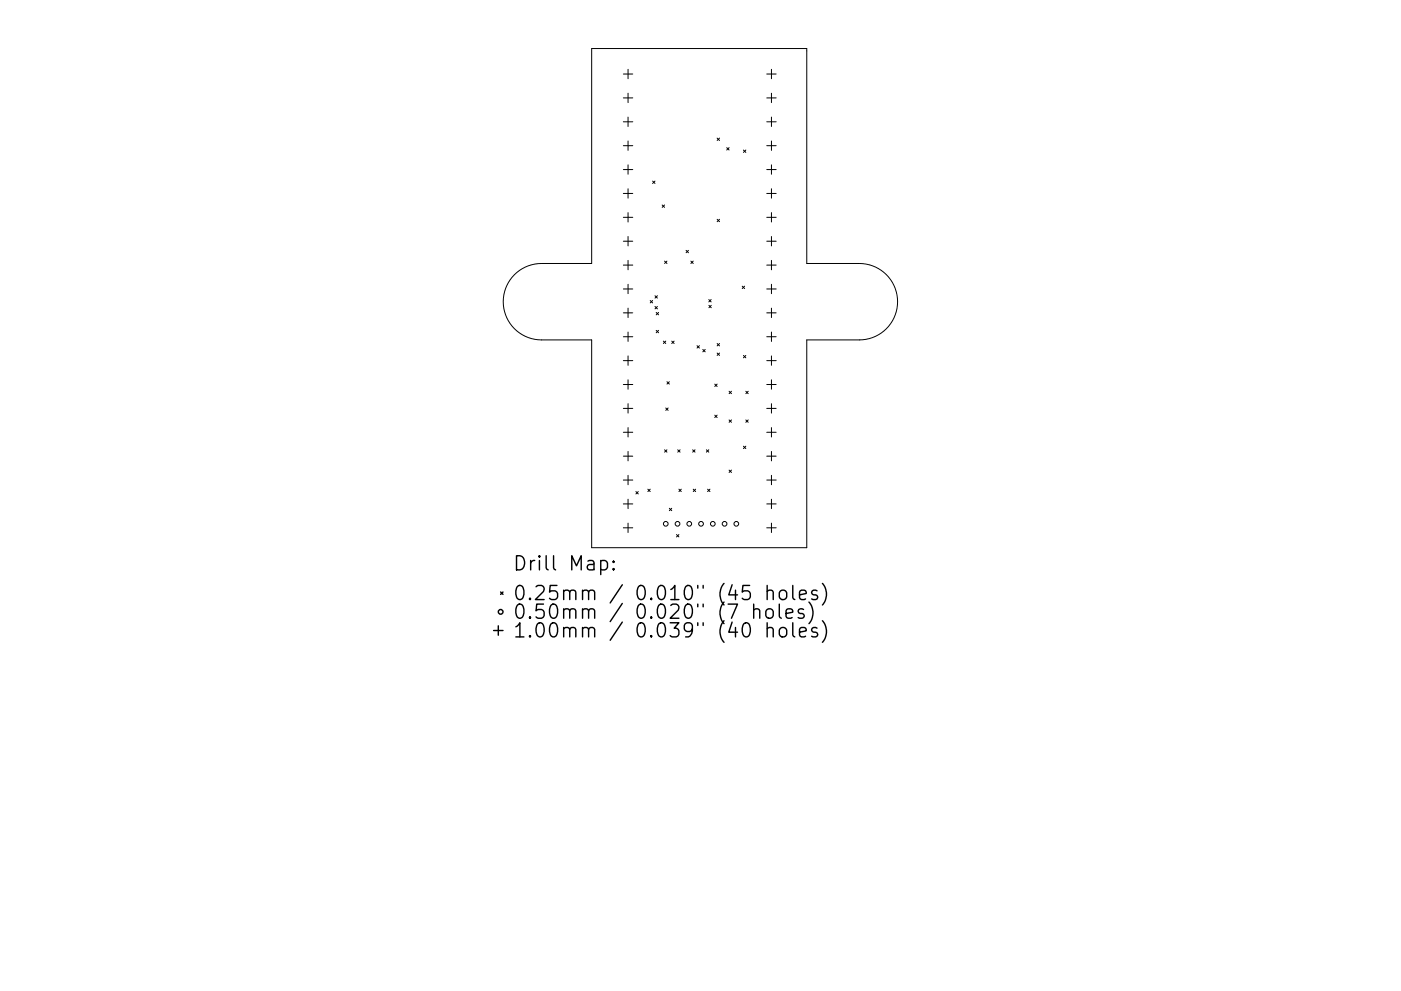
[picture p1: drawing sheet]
<svg xmlns="http://www.w3.org/2000/svg" width="297mm" height="210mm" viewBox="0 0 297 210" stroke-linecap="round" stroke-linejoin="round" font-family="sans-serif">
<defs><g id="words">
<g font-size="4.2">
<text x="108.6" y="121.1">Drill Map:</text>
<text x="108.6" y="127.4">0.25mm / 0.010&quot; (45 holes)</text>
<text x="108.6" y="131.3">0.50mm / 0.020&quot; (7 holes)</text>
<text x="108.6" y="135.3">1.00mm / 0.039&quot; (40 holes)</text>
</g>
</g></defs>
<g fill="none" stroke="#000" stroke-width=".21">
<path d="M125.4 10.3h45.7v45.6h11.1a8.1 8.1 0 0 1 8.1 8.1 8.1 8.1 0 0 1-8.1 8.1h-11.1v44.1h-45.7v-44.1h-10.6a8.1 8.1 0 0 1-8.1-8.1 8.1 8.1 0 0 1 8.1-8.1h10.6zM132.2 15.7h2M133.2 14.7v2M133.2 19.8v2M162.6 15.7h2M163.6 14.7v2M163.6 19.8v2M132.2 20.8h2M132.2 25.8h2M132.2 30.9h2M132.2 36h2M133.2 24.8v2"/>
<path d="M133.2 29.9v2M133.2 35v2M138.4 38.4l.5 .5M138.9 38.4l-.5 .5M152 29.3l.6 .5M152.6 29.3l-.6 .5M154.1 31.3l.5 .5M154.6 31.3l-.5 .5M157.6 31.8l.5 .5M158.1 31.8l-.5 .5M162.6 20.8h2M162.6 25.8h2"/>
<path d="M162.6 30.9h2M162.6 36h2M163.6 24.8v2M163.6 29.9v2M163.6 35v2M132.2 41h2M132.2 46.1h2M132.2 51.2h2M132.2 56.2h2M133.2 40v2M133.2 45.1v2M133.2 50.2v2"/>
<path d="M133.2 55.2v2M140.4 43.5l.5 .5M140.9 43.5l-.5 .5M140.9 55.4l.5 .5M141.4 55.4l-.5 .5M145.5 53.1l.5 .5M146 53.1l-.5 .5M146.5 55.4l.5 .5M147 55.4l-.5 .5M152 46.5l.6 .5M152.6 46.5l-.6 .5M162.6 41h2"/>
<path d="M162.6 46.1h2M162.6 51.2h2M162.6 56.2h2M163.6 40v2M163.6 45.1v2M163.6 50.2v2M163.6 55.2v2M132.2 61.3h2M132.2 66.4h2M132.2 71.4h2M132.2 76.5h2M133.2 60.3v2"/>
<path d="M133.2 65.4v2M133.2 70.4v2M133.2 75.5v2M137.9 63.8l.5 .5M138.4 63.8l-.5 .5M138.9 62.7l.5 .6M138.9 65l.5 .5M139.1 66.3l.5 .5M139.1 70.1l.5 .5M139.4 62.7l-.5 .6M139.4 65l-.5 .5M139.6 66.3l-.5 .5"/>
<path d="M139.6 70.1l-.5 .5M140.6 72.4l.6 .5M141.2 72.4l-.6 .5M142.4 72.4l.5 .5M142.9 72.4l-.5 .5M147.8 73.3l.5 .5M148.3 73.3l-.5 .5M149 74.1l.5 .6M149.5 74.1l-.5 .6M150.3 63.6l.5 .5M150.3 64.8l.5 .5M150.8 63.6l-.5 .5"/>
<path d="M150.8 64.8l-.5 .5M152 72.9l.6 .5M152 74.9l.6 .5M152.6 72.9l-.6 .5M152.6 74.9l-.6 .5M157.4 60.7l.5 .5M157.6 75.4l.5 .5M157.9 60.7l-.5 .5M158.1 75.4l-.5 .5M162.6 61.3h2M162.6 66.4h2M162.6 71.4h2"/>
<path d="M162.6 76.5h2M163.6 60.3v2M163.6 65.4v2M163.6 70.4v2M163.6 75.5v2M132.2 81.6h2M132.2 86.6h2M132.2 91.7h2M132.2 96.8h2M133.2 80.6v2M133.2 85.7v1.9M133.2 90.7v2"/>
<path d="M133.2 95.8v2M140.9 95.4l.5 .5M141.2 86.6l.5 .5M141.4 95.4l-.5 .5M141.4 81l.5 .5M141.7 86.6l-.5 .5M141.9 81l-.5 .5M143.7 95.4l.5 .5M144.2 95.4l-.5 .5M146.9 95.4l.5 .5M147.4 95.4l-.5 .5M149.8 95.4l.5 .5"/>
<path d="M150.3 95.4l-.5 .5M151.5 81.5l.5 .5M151.5 88.1l.5 .5M152 81.5l-.5 .5M152 88.1l-.5 .5M154.6 83l.5 .5M154.6 89.1l.5 .5M154.6 99.7l.5 .5M155.1 83l-.5 .5M155.1 89.1l-.5 .5M155.1 99.7l-.5 .5M157.6 94.7l.5 .5"/>
<path d="M158.1 94.7l-.5 .5M158.1 83l.5 .5M158.1 89.1l.5 .5M158.6 83l-.5 .5M158.6 89.1l-.5 .5M162.6 81.6h2M162.6 86.6h2M162.6 91.7h2M162.6 96.8h2M163.6 80.6v2M163.6 85.7v1.9M163.6 90.7v2"/>
<path d="M163.6 95.8v2M132.2 101.8h2M132.2 106.9h2M132.2 112h2M133.2 100.9v1.9M133.2 105.9v2M133.2 111v2M134.8 104.3l.5 .5M135.3 104.3l-.5 .5M137.4 103.8l.5 .5M137.9 103.8l-.5 .5M141.9 107.8l.5 .5"/>
<path d="M142.4 107.8l-.5 .5M143.4 113.4l.5 .5M143.9 113.4l-.5 .5M143.9 103.8l.5 .5M144.4 103.8l-.5 .5M147 103.8l.5 .5M147.5 103.8l-.5 .5M150 103.8l.5 .5M150.5 103.8l-.5 .5M162.6 101.8h2M162.6 106.9h2M162.6 112h2"/>
<path d="M163.6 100.9v1.9M163.6 105.9v2M163.6 111v2"/>
<circle cx="141.2" cy="111.1" r=".5"/>
<circle cx="143.6" cy="111.1" r=".5"/>
<circle cx="146.1" cy="111.1" r=".5"/>
<circle cx="148.6" cy="111.1" r=".5"/>
<circle cx="151.1" cy="111.1" r=".5"/>
<circle cx="153.6" cy="111.1" r=".5"/>
<circle cx="156.1" cy="111.1" r=".5"/>
</g>
<g fill="none" stroke="#000" stroke-width=".3">
<path d="M127.4 119.1l.8-.2 .6 .6v.8l-.3 .5-.3 .1-.8-.1M130.1 119.1l.1 .1-.1 .1-.2-.1 .2-.1v.2M104.7 133.8h1.9M105.6 132.8v2M106.1 125.6l.5 .5M106.6 125.6l-.5 .5M130.1 120.6l.1 .2-.1 .1-.2-.1 .2-.2v.3M159.8 129.5a.75 .75 0 0 1 1.3 .1v1.6M159.8 128.2v3M162.5 129.5a.81 .81 0 0 1 .8-.3 .81 .81 0 0 1 .6 .5v.9a.81 .81 0 0 1-.7 .6 .81 .81 0 0 1-.8-.6v-.9zM162.7 125.5a.74 .74 0 0 1 1.2 .1v1.6M162.7 133.4a.74 .74 0 0 1 1.2 .2v1.5"/>
<path d="M162.7 124.2v3M162.7 132.1v3M165.2 128.2v2.5l.5 .5M165.4 125.5a.81 .81 0 0 1 .8-.3 .81 .81 0 0 1 .6 .6v.8a.81 .81 0 0 1-.8 .6 .81 .81 0 0 1-.8-.6v-.8zM165.4 133.4a.81 .81 0 0 1 .8-.3 .81 .81 0 0 1 .6 .6v.9a.81 .81 0 0 1-.8 .6 .81 .81 0 0 1-.8-.6v-.9zM166.7 130.2l1.4-.3-.2-.6-.8-.1-.4 .4v1.1l.1 .3 .3 .2 .8-.2M168.1 124.2v2.6l.4 .4M168.1 132.1v2.6l.4 .4M169.5 126.2l1.4-.3-.1-.5-.9-.2-.4 .4v1.2l.2 .3 .2 .1 .9-.1M169.5 134.1l1.4-.3-.1-.5-.9-.2-.4 .5v1.1l.2 .3 .2 .1 .9-.1M170.4 129.3l-.7-.1-.5 .4 .2 .4 1 .3 .1 .3-.1 .4-.3 .2-.9-.2M171.5 127.7a3.4 3.4 0 0 1 0 4.6"/>
<path d="M173.2 125.4l-.7-.2-.4 .4 .1 .5 1 .3 .2 .2-.2 .5-.3 .1-.8-.1M173.2 133.3l-.7-.2-.4 .5 .1 .4 1 .3 .2 .3-.2 .4-.3 .1-.8-.1M174.4 123.8a3.4 3.4 0 0 1 0 4.6M174.4 131.7a3.4 3.4 0 0 1 0 4.6"/>
<circle cx="106.1" cy="129.8" r=".5"/>
</g>
<use href="#words"/>
</svg>
